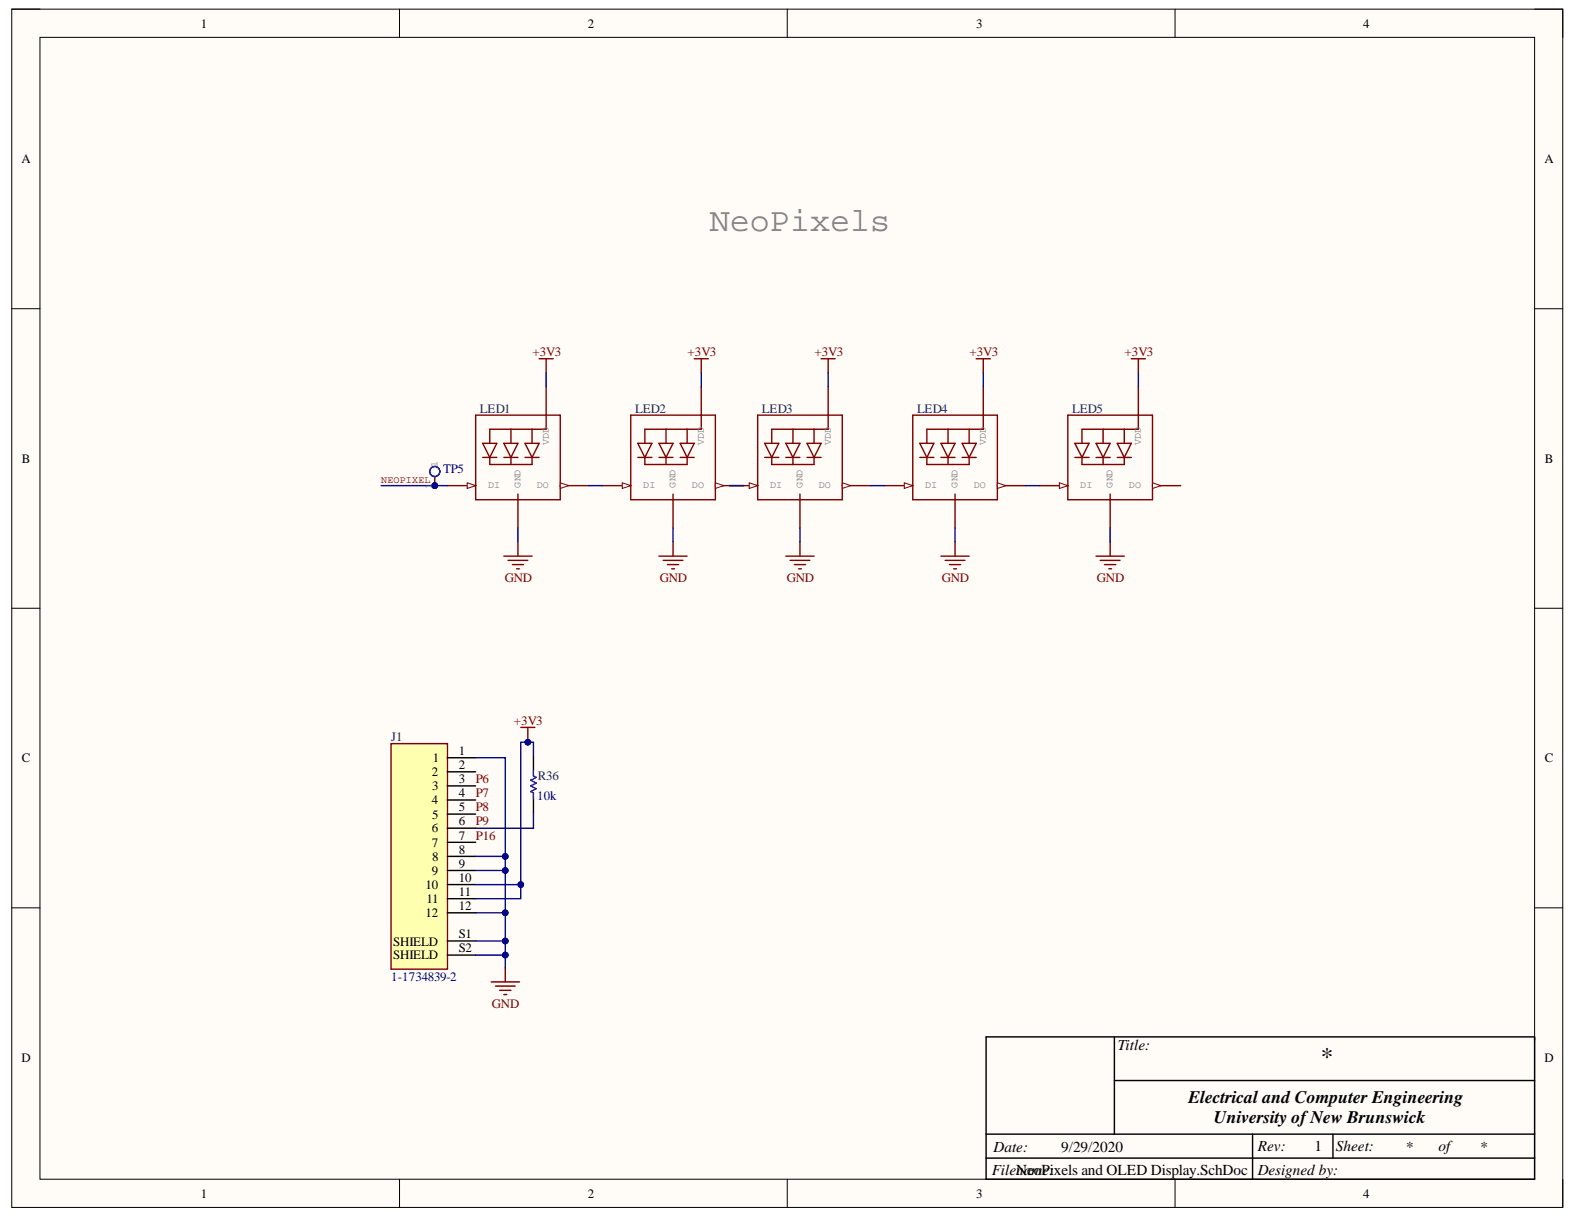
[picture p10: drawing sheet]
<svg xmlns="http://www.w3.org/2000/svg" width="279mm" height="216mm" viewBox="0 0 279 216" stroke-linecap="round" stroke-linejoin="round" font-family="sans-serif">
<defs><g id="words">
<text font-size="5.9" fill="#808080" x="125.9" y="41">NeoPixels</text>
<text font-size="4.5" x="234.1" y="188.8">*</text>
<g font-size="3.1">
<text x="210.7" y="195.6">Electrical and Computer Engineering</text>
<text x="215.2" y="199.1">Universityof New Brunswick</text>
</g>
<g font-size="2.7">
<text x="198.2" y="186.2">Title:</text>
<text x="223" y="204">Rev:</text>
<text x="233" y="204">1</text>
<text x="236.8" y="204">Sheet:</text>
<text x="255" y="204">of</text>
<text x="175.9" y="208.2">Filename:</text>
<text x="176.1" y="204.2">Date:</text>
<text x="180.2" y="208.2">NeoPixels and OLED Display.SchDoc</text>
<text x="188.1" y="204.2">9/29/2020</text>
<text x="223" y="208.2">Designed by:</text>
<text x="249.3" y="204.2">*</text>
<text x="262.5" y="204.2">*</text>
</g>
<g font-size="2.3">
<text x="35.6" y="4.9">1</text>
<text x="104.2" y="4.9">2</text>
<text x="173.1" y="4.9">3</text>
<text x="241.7" y="4.9">4</text>
<text x="3.8" y="28.9">A</text>
<text x="273.8" y="28.9">A</text>
<text x="3.9" y="82">B</text>
<text x="273.9" y="82">B</text>
<text x="3.9" y="135.1">C</text>
<text x="76.6" y="137.6">2</text>
<text x="76.7" y="135.1">1</text>
<text x="81.4" y="133.9">1</text>
<text x="81.4" y="136.3">2</text>
<text x="273.9" y="135.1">C</text>
<text x="76.6" y="142.6">4</text>
<text x="76.6" y="140.1">3</text>
<text x="81.4" y="138.9">3</text>
<text x="81.4" y="141.3">4</text>
<text x="81.4" y="143.8">5</text>
<text x="76.6" y="147.6">6</text>
<text x="76.6" y="145.1">5</text>
<text x="81.4" y="146.3">6</text>
<text x="81.4" y="148.8">7</text>
<text x="76.6" y="150.1">7</text>
<text x="76.6" y="155.1">9</text>
<text x="76.6" y="152.6">8</text>
<text x="81.4" y="151.4">8</text>
<text x="81.4" y="153.8">9</text>
<text x="75.5" y="157.5">10</text>
<text x="75.6" y="160.1">11</text>
<text x="81.4" y="156.4">10</text>
<text x="81.4" y="158.8">11</text>
<text x="81.4" y="161.3">12</text>
<text x="69.7" y="167.6">SHIELD</text>
<text x="75.5" y="162.6">12</text>
<text x="81.4" y="166.3">S1</text>
<text x="69.7" y="170.1">SHIELD</text>
<text x="81.4" y="168.8">S2</text>
<text x="3.8" y="188.2">D</text>
<text x="273.8" y="188.2">D</text>
<text x="35.6" y="212.3">1</text>
<text x="104.2" y="212.3">2</text>
<text x="173.1" y="212.3">3</text>
<text x="241.7" y="212.3">4</text>
</g>
<g font-size="2.3" fill="#800000">
<text x="94.4" y="63.1">+3V3</text>
<text x="121.9" y="63.1">+3V3</text>
<text x="144.4" y="63.1">+3V3</text>
<text x="171.9" y="63.1">+3V3</text>
<text x="199.4" y="63.1">+3V3</text>
<text x="89.5" y="103.1">GND</text>
<text x="117" y="103.1">GND</text>
<text x="139.5" y="103.1">GND</text>
<text x="167" y="103.1">GND</text>
<text x="194.5" y="103.1">GND</text>
<text x="91.1" y="128.5">+3V3</text>
<text x="84.3" y="138.9">P6</text>
<text x="84.3" y="141.3">P7</text>
<text x="84.3" y="143.8">P8</text>
<text x="84.3" y="146.3">P9</text>
<text x="84.3" y="148.8">P16</text>
<text x="87.2" y="178.6">GND</text>
</g>
<g font-size="2.3" fill="#073763">
<text x="85.1" y="73.2">LED1</text>
<text x="112.6" y="73.2">LED2</text>
<text x="135.1" y="73.2">LED3</text>
<text x="162.6" y="73.2">LED4</text>
<text x="190.1" y="73.2">LED5</text>
<text x="69.4" y="131.3">J1</text>
<text x="95.3" y="138.3">R36</text>
</g>
<g font-size="2.3" fill="#000080">
<text x="78.6" y="83.9">TP5</text>
<text x="95.2" y="141.7">10k</text>
<text x="69.4" y="173.9">1-1734839-2</text>
</g>
<g font-size="1.8" fill="#808080">
<text x="77.6" y="82.8" transform="rotate(-90 77.6 82.8)">1</text>
<text x="97.3" y="78.8" transform="rotate(-90 97.3 78.8)">VDD</text>
<text x="124.8" y="78.8" transform="rotate(-90 124.8 78.8)">VDD</text>
<text x="147.3" y="78.8" transform="rotate(-90 147.3 78.8)">VDD</text>
<text x="174.8" y="78.8" transform="rotate(-90 174.8 78.8)">VDD</text>
<text x="202.2" y="78.8" transform="rotate(-90 202.2 78.8)">VDD</text>
<text x="76.6" y="86.7" transform="rotate(-90 76.6 86.7)">1</text>
<text x="86.5" y="86.5">DI</text>
<text x="92.3" y="86.4" transform="rotate(-90 92.3 86.4)">GND</text>
<text x="95.2" y="86.5">DO</text>
<text x="114" y="86.5">DI</text>
<text x="119.8" y="86.4" transform="rotate(-90 119.8 86.4)">GND</text>
<text x="122.7" y="86.5">DO</text>
<text x="136.5" y="86.5">DI</text>
<text x="142.3" y="86.4" transform="rotate(-90 142.3 86.4)">GND</text>
<text x="145.1" y="86.5">DO</text>
<text x="164" y="86.5">DI</text>
<text x="169.8" y="86.4" transform="rotate(-90 169.8 86.4)">GND</text>
<text x="172.6" y="86.5">DO</text>
<text x="191.5" y="86.5">DI</text>
<text x="197.3" y="86.4" transform="rotate(-90 197.3 86.4)">GND</text>
<text x="200.1" y="86.5">DO</text>
</g>
<text font-size="1.8" fill="#800000" x="67.6" y="85.6">NEOPIXEL</text>
</g></defs>
<path d="M2.1 1.6h275v212.4h-275z" fill-rule="evenodd" fill="#fffcf8"/>
<path d="M2.1 1.6h275v212.4h-275z" fill="none" stroke="#000" stroke-width=".18"/>
<path d="M7.1 6.6h265v202.4h-265z" fill-rule="evenodd" fill="#fffcf8"/>
<g fill="none" stroke="#000" stroke-width=".18">
<path d="M2.1 1.6h5M7.1 6.6h265v202.4h-265zM70.8 1.6v5M139.6 1.6v5M208.3 1.6v5M272.1 1.6h5v5M2.1 54.7h5M272.1 54.7h5M2.1 107.8h5M272.1 107.8h5M2.1 160.9h5M272.1 160.9h5"/>
<path d="M70.8 209v5M139.6 209v5M208.3 209v5M277.1 209v5"/>
</g>
<path d="M174.8 183.8h97.3v25.2h-97.3zM197.6 183.8v17.2M197.6 191.5h74.5M174.8 205.3h97.3M174.8 201h97.3M222.1 201v8M236.3 201v4.3" fill="none" stroke="#000" stroke-width=".25"/>
<g fill="none" stroke="#800000" stroke-width=".25">
<path d="M84.3 73.6h15v15h-15zM85.6 78.6h2.5l-1.3 2.5zM89.3 78.6h2.5l-1.2 2.5zM90.6 76.1v2.5M93.1 78.6h2.5l-1.3 2.5zM94.3 76.1v2.5M96.8 68.6v7.5h-10v2.5M79.3 86.1h5M85.6 81.1h2.5M86.8 81.1v1.2h7.5v-1.2M89.3 81.1h2.5M90.6 81.1v1.2"/>
<path d="M91.8 87.6v1M93.1 81.1h2.5"/>
</g>
<path d="M82.8 85.6l1.5 .5-1.5 .5z" fill="#f8fcff"/>
<path d="M82.8 85.6l1.5 .5-1.5 .5z" fill="none" stroke="#800000" stroke-width=".18"/>
<path d="M91.8 88.6v5M99.3 86.1h5" fill="none" stroke="#800000" stroke-width=".25"/>
<path d="M99.3 85.6l1.5 .5-1.5 .5z" fill="#f8fcff"/>
<path d="M99.3 85.6l1.5 .5-1.5 .5z" fill="none" stroke="#800000" stroke-width=".18"/>
<g fill="none" stroke="#800000" stroke-width=".25">
<path d="M111.8 73.6h15v15h-15zM113.1 78.6h2.5l-1.3 2.5zM116.8 78.6h2.5l-1.2 2.5zM118.1 76.1v2.5M120.6 78.6h2.5l-1.3 2.5zM121.8 76.1v2.5M124.3 68.6v7.5h-10v2.5M106.8 86.1h5M113.1 81.1h2.5M114.3 81.1v1.2h7.5v-1.2M116.8 81.1h2.5M118.1 81.1v1.2"/>
<path d="M119.3 87.6v1M120.6 81.1h2.5"/>
</g>
<path d="M110.3 85.6l1.5 .5-1.5 .5z" fill="#f8fcff"/>
<path d="M110.3 85.6l1.5 .5-1.5 .5z" fill="none" stroke="#800000" stroke-width=".18"/>
<path d="M119.3 88.6v5M126.8 86.1h5" fill="none" stroke="#800000" stroke-width=".25"/>
<path d="M126.8 85.6l1.5 .5-1.5 .5z" fill="#f8fcff"/>
<path d="M126.8 85.6l1.5 .5-1.5 .5z" fill="none" stroke="#800000" stroke-width=".18"/>
<g fill="none" stroke="#800000" stroke-width=".25">
<path d="M134.3 73.6h15v15h-15zM135.6 78.6h2.5l-1.3 2.5zM139.3 78.6h2.5l-1.2 2.5zM140.6 76.1v2.5M143.1 78.6h2.5l-1.3 2.5zM144.3 76.1v2.5M146.8 68.6v7.5h-10v2.5M129.3 86.1h5M135.6 81.1h2.5M136.8 81.1v1.2h7.5v-1.2M139.3 81.1h2.5M140.6 81.1v1.2"/>
<path d="M141.8 87.6v1M143.1 81.1h2.5"/>
</g>
<path d="M132.8 85.6l1.5 .5-1.5 .5z" fill="#f8fcff"/>
<path d="M132.8 85.6l1.5 .5-1.5 .5z" fill="none" stroke="#800000" stroke-width=".18"/>
<path d="M141.8 88.6v5M149.3 86.1h5" fill="none" stroke="#800000" stroke-width=".25"/>
<path d="M149.3 85.6l1.5 .5-1.5 .5z" fill="#f8fcff"/>
<path d="M149.3 85.6l1.5 .5-1.5 .5z" fill="none" stroke="#800000" stroke-width=".18"/>
<g fill="none" stroke="#800000" stroke-width=".25">
<path d="M161.8 73.6h15v15h-15zM163.1 78.6h2.5l-1.3 2.5zM166.8 78.6h2.5l-1.2 2.5zM168.1 76.1v2.5M171.8 76.1v2.5M174.3 68.6v7.5h-10v2.5M156.8 86.1h5M163.1 81.1h2.5M164.3 81.1v1.2h7.5v-1.2M166.8 81.1h2.5M168.1 81.1v1.2M169.3 87.6v1"/>
<path d="M170.6 81.1h1.2M171.8 81.1l-1.2-2.5h2.5l-1.3 2.5h1.3"/>
</g>
<path d="M160.3 85.6l1.5 .5-1.5 .5z" fill="#f8fcff"/>
<path d="M160.3 85.6l1.5 .5-1.5 .5z" fill="none" stroke="#800000" stroke-width=".18"/>
<path d="M169.3 88.6v5M176.8 86.1h5" fill="none" stroke="#800000" stroke-width=".25"/>
<path d="M176.8 85.6l1.5 .5-1.5 .5z" fill="#f8fcff"/>
<path d="M176.8 85.6l1.5 .5-1.5 .5z" fill="none" stroke="#800000" stroke-width=".18"/>
<g fill="none" stroke="#800000" stroke-width=".25">
<path d="M189.3 73.6h15v15h-15zM190.6 78.6h2.5l-1.3 2.5zM194.3 78.6h2.5l-1.2 2.5zM195.6 76.1v2.5M198.1 78.6h2.5l-1.3 2.5zM199.3 76.1v2.5M201.8 68.6v7.5h-10v2.5M184.3 86.1h5M190.6 81.1h2.5M191.8 81.1v1.2h7.5v-1.2M194.3 81.1h2.5M195.6 81.1v1.2"/>
<path d="M196.8 87.6v1M198.1 81.1h2.5"/>
</g>
<path d="M187.8 85.6l1.5 .5-1.5 .5z" fill="#f8fcff"/>
<path d="M187.8 85.6l1.5 .5-1.5 .5z" fill="none" stroke="#800000" stroke-width=".18"/>
<path d="M196.8 88.6v5M204.3 86.1h5" fill="none" stroke="#800000" stroke-width=".25"/>
<path d="M204.3 85.6l1.5 .5-1.5 .5z" fill="#f8fcff"/>
<path d="M204.3 85.6l1.5 .5-1.5 .5z" fill="none" stroke="#800000" stroke-width=".18"/>
<g fill="none" stroke="#800000" stroke-width=".25">
<path d="M95.6 63.6h2.5M96.8 63.6v2.5M123.1 63.6h2.5M124.3 63.6v2.5M145.6 63.6h2.5M146.8 63.6v2.5M173.1 63.6h2.5M174.3 63.6v2.5M200.6 63.6h2.5M201.8 63.6v2.5M89.3 98.6h5M90.1 99.3h3.5"/>
<path d="M91.8 96.1v2.5M116.8 98.6h5M117.6 99.3h3.5M119.3 96.1v2.5M139.3 98.6h5M140.1 99.3h3.5M141.8 96.1v2.5M166.8 98.6h5M167.6 99.3h3.5M169.3 96.1v2.5M194.3 98.6h5M195.1 99.3h3.5"/>
<path d="M196.8 96.1v2.5M90.8 100.1h2M91.6 100.8h.5M118.3 100.1h2M119.1 100.8h.5M140.8 100.1h2M141.6 100.8h.5M168.3 100.1h2M169.1 100.8h.5M195.8 100.1h2M196.6 100.8h.5"/>
</g>
<path d="M69.3 131.8h10v40h-10z" fill-rule="evenodd" fill="#ffffb0"/>
<path d="M69.3 131.8h10v40h-10zM92.3 128.9h2.5M93.6 128.9v2.5M87.1 174.1h5M87.8 174.8h3.5M88.6 175.5h2M89.3 176.3h.5M89.6 171.5v2.6" fill="none" stroke="#800000" stroke-width=".25"/>
<g fill="none" stroke="#000" stroke-width=".25">
<path d="M79.3 134.3h5M79.3 136.8h5M79.3 139.3h5M94.6 134.1v2.5M79.3 141.8h5M79.3 144.3h5M79.3 146.8h5M79.3 149.3h5M79.3 151.8h5M79.3 154.3h5M79.3 156.8h5M79.3 159.3h5"/>
<path d="M94.6 141.6v2.5M79.3 161.8h5M79.3 166.8h5M79.3 169.3h5"/>
</g>
<path d="M94.6 136.6v1l.5 .2-1 .5 1 .5-1 .5 1 .5-1 .5 .5 .3v1" fill="none" stroke="#00f" stroke-width=".25"/>
<path d="M67.6 86.1h11.7M196.8 93.6v2.5" fill="none" stroke="#000080" stroke-width=".25"/>
<circle cx="77.1" cy="86.1" r=".5" fill="#000080"/>
<circle cx="77.1" cy="86.1" r=".5" fill="none" stroke="#000080" stroke-width=".18"/>
<path d="M89.6 166.8v2.5h-5.3" fill="none" stroke="#000080" stroke-width=".25"/>
<circle cx="89.6" cy="169.3" r=".5" fill="#000080"/>
<circle cx="89.6" cy="169.3" r=".5" fill="none" stroke="#000080" stroke-width=".18"/>
<circle cx="89.6" cy="166.8" r=".5" fill="#000080"/>
<circle cx="89.6" cy="166.8" r=".5" fill="none" stroke="#000080" stroke-width=".18"/>
<path d="M84.3 161.8h5.3v5h-5.3" fill="none" stroke="#000080" stroke-width=".25"/>
<circle cx="89.6" cy="166.8" r=".5" fill="#000080"/>
<circle cx="89.6" cy="166.8" r=".5" fill="none" stroke="#000080" stroke-width=".18"/>
<circle cx="89.6" cy="161.8" r=".5" fill="#000080"/>
<circle cx="89.6" cy="161.8" r=".5" fill="none" stroke="#000080" stroke-width=".18"/>
<path d="M84.3 156.8h8v2.5h-8" fill="none" stroke="#000080" stroke-width=".25"/>
<circle cx="92.3" cy="156.8" r=".5" fill="#000080"/>
<circle cx="92.3" cy="156.8" r=".5" fill="none" stroke="#000080" stroke-width=".18"/>
<path d="M94.6 134.1v-2.5h-2.3v25.2M94.6 144.1v2.7h-10.3" fill="none" stroke="#000080" stroke-width=".25"/>
<circle cx="92.3" cy="156.8" r=".5" fill="#000080"/>
<circle cx="92.3" cy="156.8" r=".5" fill="none" stroke="#000080" stroke-width=".18"/>
<circle cx="93.6" cy="131.6" r=".5" fill="#000080"/>
<circle cx="93.6" cy="131.6" r=".5" fill="none" stroke="#000080" stroke-width=".18"/>
<path d="M104.3 86.1h2.5M129.3 86.1h2.5M154.3 86.1h2.5M181.8 86.1h2.5M89.6 169.3v2.2" fill="none" stroke="#000080" stroke-width=".25"/>
<circle cx="89.6" cy="169.3" r=".5" fill="#000080"/>
<circle cx="89.6" cy="169.3" r=".5" fill="none" stroke="#000080" stroke-width=".18"/>
<path d="M91.8 93.6v2.5M93.6 131.4v.2" fill="none" stroke="#000080" stroke-width=".25"/>
<circle cx="93.6" cy="131.6" r=".5" fill="#000080"/>
<circle cx="93.6" cy="131.6" r=".5" fill="none" stroke="#000080" stroke-width=".18"/>
<path d="M96.8 66.1v2.5M124.3 66.1v2.5M146.8 66.1v2.5M174.3 66.1v2.5M201.8 66.1v2.5M119.3 93.6v2.5M141.8 93.6v2.5M169.3 93.6v2.5M84.3 134.3h5.3v17.5h-5.3" fill="none" stroke="#000080" stroke-width=".25"/>
<circle cx="89.6" cy="151.8" r=".5" fill="#000080"/>
<circle cx="89.6" cy="151.8" r=".5" fill="none" stroke="#000080" stroke-width=".18"/>
<path d="M89.6 154.3v7.5" fill="none" stroke="#000080" stroke-width=".25"/>
<circle cx="89.6" cy="161.8" r=".5" fill="#000080"/>
<circle cx="89.6" cy="161.8" r=".5" fill="none" stroke="#000080" stroke-width=".18"/>
<circle cx="89.6" cy="154.3" r=".5" fill="#000080"/>
<circle cx="89.6" cy="154.3" r=".5" fill="none" stroke="#000080" stroke-width=".18"/>
<path d="M89.6 151.8v2.3" fill="none" stroke="#000080" stroke-width=".25"/>
<circle cx="89.6" cy="151.8" r=".5" fill="#000080"/>
<circle cx="89.6" cy="151.8" r=".5" fill="none" stroke="#000080" stroke-width=".18"/>
<path d="M89.6 154.1v.2h-5.3" fill="none" stroke="#000080" stroke-width=".25"/>
<circle cx="89.6" cy="154.3" r=".5" fill="#000080"/>
<circle cx="89.6" cy="154.3" r=".5" fill="none" stroke="#000080" stroke-width=".18"/>
<circle cx="77.1" cy="86.1" r=".5" fill="#000080"/>
<circle cx="77.1" cy="86.1" r=".5" fill="none" stroke="#000080" stroke-width=".18"/>
<path d="M77.1 84.6v1.5" fill="none" stroke="#800000" stroke-width=".25"/>
<circle cx="77.1" cy="86.1" r=".5" fill="#000080"/>
<circle cx="77.1" cy="86.1" r=".5" fill="none" stroke="#000080" stroke-width=".18"/>
<circle cx="77.1" cy="83.6" r=".89" fill="none" stroke="#00f" stroke-width=".25"/>
<use href="#words"/>
</svg>
